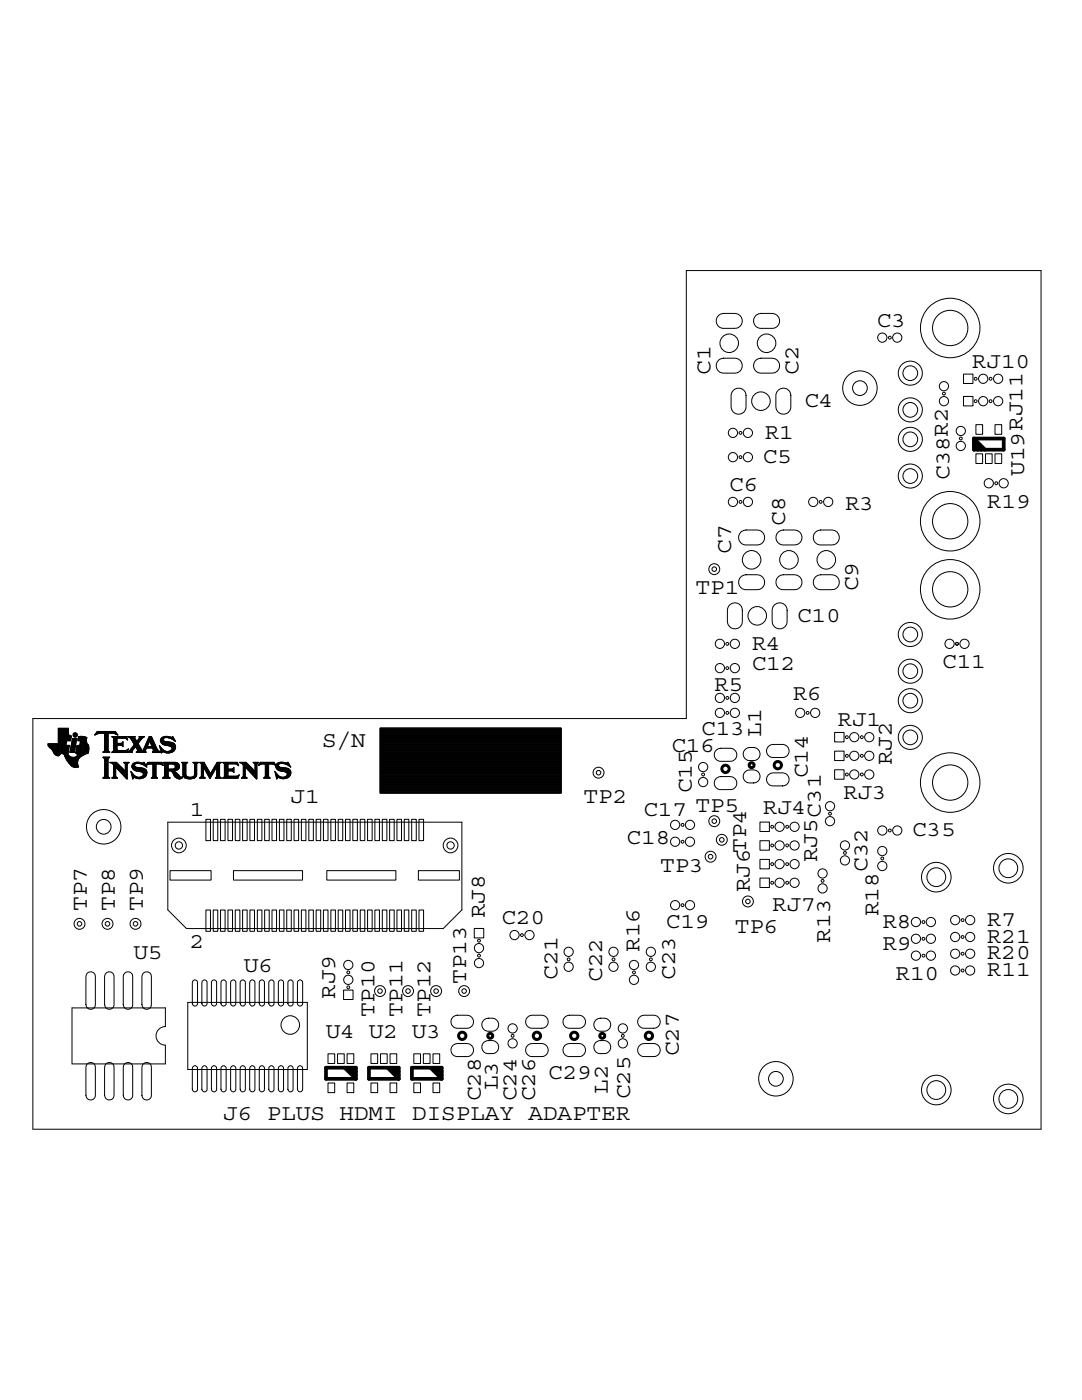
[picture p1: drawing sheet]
<svg xmlns="http://www.w3.org/2000/svg" width="216mm" height="279mm" viewBox="0 0 216 279" stroke-linecap="round" stroke-linejoin="round" font-family="sans-serif">
<defs><g id="words">
<g font-size="4.5">
<text x="175" y="65.2">C3</text>
<text x="141.8" y="74.8" transform="rotate(-90 141.8 74.8)">C1</text>
<text x="159.3" y="74.8" transform="rotate(-90 159.3 74.8)">C2</text>
<text x="194" y="73.4">RJ10</text>
<text x="160.5" y="81.2">C4</text>
<text x="152.6" y="87.5">R1</text>
<text x="152.2" y="92.4">C5</text>
<text x="189.5" y="95.7" transform="rotate(-90 189.5 95.7)">C38R2</text>
<text x="204.4" y="95" transform="rotate(-90 204.4 95)">U19RJ11</text>
<text x="145.5" y="98">C6</text>
<text x="168.6" y="101.7">R3</text>
<text x="196.9" y="101.3">R19</text>
<text x="156.7" y="104.9" transform="rotate(-90 156.7 104.9)">C8</text>
<text x="145.9" y="110.5" transform="rotate(-90 145.9 110.5)">C7</text>
<text x="138.8" y="118.4">TP1</text>
<text x="171.2" y="118" transform="rotate(-90 171.2 118)">C9</text>
<text x="159" y="124">C10</text>
<text x="150" y="129.6">R4</text>
<text x="142.5" y="137.8">R5</text>
<text x="150" y="133.7">C12</text>
<text x="188" y="133.3">C11</text>
<text x="158.2" y="139.7">R6</text>
<text x="64.3" y="149">S/N</text>
<text x="139.9" y="146.8">C13</text>
<text x="151.8" y="147.1" transform="rotate(-90 151.8 147.1)">L1</text>
<text x="167.1" y="144.9">RJ1</text>
<text x="134" y="150.1">C16</text>
<text x="161.2" y="155.3" transform="rotate(-90 161.2 155.3)">C14</text>
<text x="177.9" y="152.7" transform="rotate(-90 177.9 152.7)">RJ2</text>
<text x="58" y="160.2">J1</text>
<text x="116.5" y="160.2">TP2</text>
<text x="138.1" y="158.3" transform="rotate(-90 138.1 158.3)">C15</text>
<text x="168.3" y="159.4">RJ3</text>
<text x="37.8" y="162.8">1</text>
<text x="128.4" y="162.8">C17 TP5</text>
<text x="152.2" y="162.4">RJ4</text>
<text x="182" y="166.9">C35</text>
<text x="125" y="168.4">C18</text>
<text x="131.7" y="173.9">TP3</text>
<text x="163" y="172.1" transform="rotate(-90 163 172.1)">RJ5C31</text>
<text x="173.1" y="173.9" transform="rotate(-90 173.1 173.9)">C32</text>
<text x="149.6" y="178.1" transform="rotate(-90 149.6 178.1)">RJ6TP4</text>
<text x="17.4" y="181.8" transform="rotate(-90 17.4 181.8)">TP7</text>
<text x="22.9" y="181.8" transform="rotate(-90 22.9 181.8)">TP8</text>
<text x="28.5" y="181.8" transform="rotate(-90 28.5 181.8)">TP9</text>
<text x="96.7" y="183.3" transform="rotate(-90 96.7 183.3)">RJ8</text>
<text x="100.1" y="184.4">C20</text>
<text x="132.9" y="185.1">C19</text>
<text x="154.1" y="181.8">RJ7</text>
<text x="175.3" y="182.9" transform="rotate(-90 175.3 182.9)">R18</text>
<text x="176.1" y="185.1">R8</text>
<text x="196.9" y="184.8">R7</text>
<text x="26.7" y="191.5">U5</text>
<text x="37.8" y="189.2">2</text>
<text x="127.6" y="190" transform="rotate(-90 127.6 190)">R16</text>
<text x="146.6" y="186.2">TP6</text>
<text x="165.6" y="188.1" transform="rotate(-90 165.6 188.1)">R13</text>
<text x="176.1" y="189.6">R9</text>
<text x="196.9" y="191.5">R20</text>
<text x="196.9" y="188.1">R21</text>
<text x="48.7" y="194.1">U6</text>
<text x="93" y="196.3" transform="rotate(-90 93 196.3)">TP13</text>
<text x="111.3" y="195.6" transform="rotate(-90 111.3 195.6)">C21</text>
<text x="120.2" y="195.9" transform="rotate(-90 120.2 195.9)">C22</text>
<text x="134.7" y="195.6" transform="rotate(-90 134.7 195.6)">C23</text>
<text x="178.7" y="195.6">R10</text>
<text x="196.9" y="194.8">R11</text>
<text x="66.9" y="199.3" transform="rotate(-90 66.9 199.3)">RJ9</text>
<text x="74.7" y="203" transform="rotate(-90 74.7 203)">TP10</text>
<text x="80.3" y="203" transform="rotate(-90 80.3 203)">TP11</text>
<text x="85.9" y="203" transform="rotate(-90 85.9 203)">TP12</text>
<text x="65" y="207.1">U4 U2 U3</text>
<text x="109.4" y="215.3">C29</text>
<text x="135.5" y="210.8" transform="rotate(-90 135.5 210.8)">C27</text>
<text x="96" y="219.8" transform="rotate(-90 96 219.8)">C28</text>
<text x="99.3" y="217.6" transform="rotate(-90 99.3 217.6)">L3</text>
<text x="103" y="219.8" transform="rotate(-90 103 219.8)">C24</text>
<text x="106.8" y="219.8" transform="rotate(-90 106.8 219.8)">C26</text>
<text x="121.3" y="218.3" transform="rotate(-90 121.3 218.3)">L2</text>
<text x="125.8" y="219.4" transform="rotate(-90 125.8 219.4)">C25</text>
<text x="44.6" y="223.5">J6 PLUS HDMI DISPLAY ADAPTER</text>
</g>
</g></defs>
<g fill="none" stroke="#000" stroke-width=".2">
<path d="M143.2 72.1l.8-.6a4.9 4.9 0 0 1 3.5 .3 1.49 1.49 0 0 1 .5 1.7 1.49 1.49 0 0 1-1.4 1h-2.2a1.49 1.49 0 0 1-1.3-.9 1.49 1.49 0 0 1 .1-1.5zM143.2 63.2l.8-.6a4.9 4.9 0 0 1 3.5 .3 1.49 1.49 0 0 1 .5 1.6 1.49 1.49 0 0 1-1.4 1h-2.2a1.49 1.49 0 0 1-1.3-.8 1.49 1.49 0 0 1 .1-1.5zM146.3 77.9a1.48 1.48 0 0 1 1.6-.3 1.48 1.48 0 0 1 1 1.4v2.2a1.49 1.49 0 0 1-1.5 1.5 1.49 1.49 0 0 1-1.5-1.5v-2.2l.1-.6zM150.7 72.1l.8-.6a4.9 4.9 0 0 1 3.5 .3 1.49 1.49 0 0 1 .5 1.7 1.49 1.49 0 0 1-1.4 1h-2.3a1.49 1.49 0 0 1-1.3-.9 1.49 1.49 0 0 1 .2-1.5zM150.7 63.2l.8-.6a4.9 4.9 0 0 1 3.5 .3 1.49 1.49 0 0 1 .5 1.6 1.49 1.49 0 0 1-1.4 1h-2.3a1.49 1.49 0 0 1-1.3-.8 1.49 1.49 0 0 1 .2-1.5zM155.3 77.9a1.48 1.48 0 0 1 1.6-.3 1.48 1.48 0 0 1 .9 1.4v2.2a1.49 1.49 0 0 1-1.5 1.5 1.49 1.49 0 0 1-1.5-1.5v-2.2l.1-.6zM192.3 74.7h1.8v1.8h-1.8zM192.3 79.1h1.8v1.9h-1.8zM194.7 90.6h1.4v1.9h-1.4zM194.7 84.8h1.4v1.9h-1.4zM196.6 90.6h1.4v1.9h-1.4zM198.5 84.8h1.4v1.9h-1.4z"/>
<path d="M198.5 90.6h1.4v1.9h-1.4zM147.7 106.4l.8-.6a4.9 4.9 0 0 1 3.5 .3 1.49 1.49 0 0 1 .5 1.7 1.49 1.49 0 0 1-1.4 1h-2.2a1.49 1.49 0 0 1-1.4-.9 1.49 1.49 0 0 1 .2-1.5zM147.7 115.3l.8-.5a4.9 4.9 0 0 1 3.5 .2 1.49 1.49 0 0 1 .5 1.7 1.49 1.49 0 0 1-1.4 1h-2.2a1.49 1.49 0 0 1-1.4-.8 1.49 1.49 0 0 1 .2-1.6zM155.1 106.4l.8-.6a4.9 4.9 0 0 1 3.6 .3 1.49 1.49 0 0 1 .4 1.7 1.49 1.49 0 0 1-1.4 1h-2.2a1.49 1.49 0 0 1-1.3-.9 1.49 1.49 0 0 1 .1-1.5zM155.1 115.3l.8-.5a4.9 4.9 0 0 1 3.6 .2 1.49 1.49 0 0 1 .4 1.7 1.49 1.49 0 0 1-1.4 1h-2.2a1.49 1.49 0 0 1-1.3-.8 1.49 1.49 0 0 1 .1-1.6zM162.6 106.4l.8-.6a4.9 4.9 0 0 1 3.5 .3 1.49 1.49 0 0 1 .5 1.7 1.49 1.49 0 0 1-1.4 1h-2.2a1.49 1.49 0 0 1-1.4-.9 1.49 1.49 0 0 1 .2-1.5zM162.6 115.3l.8-.5a4.9 4.9 0 0 1 3.5 .2 1.49 1.49 0 0 1 .5 1.7 1.49 1.49 0 0 1-1.4 1h-2.2a1.49 1.49 0 0 1-1.4-.8 1.49 1.49 0 0 1 .2-1.6zM145.6 120.7a1.48 1.48 0 0 1 1.6-.3 1.48 1.48 0 0 1 .9 1.4v2.2a1.49 1.49 0 0 1-1.5 1.5 1.49 1.49 0 0 1-1.5-1.5v-2.2l.2-.6zM154.5 120.7a1.48 1.48 0 0 1 1.6-.3 1.48 1.48 0 0 1 1 1.4v2.2a1.49 1.49 0 0 1-1.5 1.5 1.49 1.49 0 0 1-1.5-1.5v-2.2l.1-.6zM6.6 143.4h130.3v-89.4h70.8v171.4h-201.1zM75.8 145.3h36.2v13h-36.2zM75.8 158.3h36.2"/>
<path d="M75.8 158.2h36.2M75.8 158.1h36.2M75.8 158h36.2M75.8 157.9h36.2M75.8 157.8h36.2M75.8 157.7h36.2M75.8 157.6h36.2M75.8 157.5h36.2M75.8 157.4h36.2M75.8 157.3h36.2M75.8 157.2h36.2M75.8 157.1h36.2"/>
<path d="M75.8 157h36.2M75.8 156.9h36.2M75.8 156.8h36.2M75.8 156.7h36.2M75.8 156.6h36.2M75.8 156.5h36.2M75.8 156.4h36.2M75.8 156.3h36.2M75.8 156.2h36.2M75.8 156.1h36.2M75.8 156h36.2M75.8 155.9h36.2"/>
<path d="M75.8 155.8h36.2M75.8 155.7h36.2M75.8 155.6h36.2M75.8 155.5h36.2M75.8 155.4h36.2M75.8 155.3h36.2M75.8 155.2h36.2M75.8 155.1h36.2M75.8 155h36.2M75.8 154.9h36.2M75.8 154.8h36.2M75.8 154.7h36.2"/>
<path d="M75.8 154.6h36.2M75.8 154.5h36.2M75.8 154.4h36.2M75.8 154.3h36.2M75.8 154.2h36.2M75.8 154.1h36.2M75.8 154h36.2M75.8 153.9h36.2M75.8 153.8h36.2M75.8 153.7h36.2M75.8 153.6h36.2M75.8 153.5h36.2"/>
<path d="M75.8 153.4h36.2M75.8 153.3h36.2M75.8 153.2h36.2M75.8 153.1h36.2M75.8 153h36.2M75.8 152.9h36.2M75.8 152.8h36.2M75.8 152.7h36.2M75.8 152.6h36.2M75.8 152.5h36.2M75.8 152.4h36.2M75.8 152.3h36.2"/>
<path d="M75.8 152.2h36.2M75.8 152.1h36.2M75.8 152h36.2M75.8 151.9h36.2M75.8 151.8h36.2M75.8 151.7h36.2M75.8 151.6h36.2M75.8 151.5h36.2M75.8 151.4h36.2M75.8 151.3h36.2M75.8 151.2h36.2M75.8 151.1h36.2"/>
<path d="M75.8 151h36.2M75.8 150.9h36.2M75.8 150.8h36.2M75.8 150.7h36.2M75.8 150.6h36.2M75.8 150.5h36.2M75.8 150.4h36.2M75.8 150.3h36.2M75.8 150.2h36.2M75.8 150.1h36.2M75.8 150h36.2M75.8 149.9h36.2"/>
<path d="M75.8 149.8h36.2M75.8 149.7h36.2M75.8 149.6h36.2M75.8 149.5h36.2M75.8 149.4h36.2M75.8 149.3h36.2M75.8 149.2h36.2M75.8 149.1h36.2M75.8 149h36.2M75.8 148.9h36.2M75.8 148.8h36.2M75.8 148.7h36.2"/>
<path d="M75.8 148.6h36.2M75.8 148.5h36.2M75.8 148.4h36.2M75.8 148.3h36.2M75.8 148.2h36.2M75.8 148.1h36.2M75.8 148h36.2M75.8 147.9h36.2M75.8 147.8h36.2M75.8 147.7h36.2M75.8 147.6h36.2M75.8 147.5h36.2"/>
<path d="M75.8 147.4h36.2M75.8 147.3h36.2M75.8 147.2h36.2M75.8 147.1h36.2M75.8 147h36.2M75.8 146.9h36.2M75.8 146.8h36.2M75.8 146.7h36.2M75.8 146.6h36.2M75.8 146.5h36.2M75.8 146.4h36.2M75.8 146.3h36.2"/>
<path d="M75.8 146.2h36.2M75.8 146.1h36.2M75.8 146h36.2M75.8 145.9h36.2M75.8 145.8h36.2M75.8 145.7h36.2M75.8 145.6h36.2M75.8 145.5h36.2M75.8 145.4h36.2M143.1 149.6a4.5 4.5 0 0 1 3-.2 1.3 1.3 0 0 1 .9 1.4 1.3 1.3 0 0 1-1.3 1.1h-1.9a1.29 1.29 0 0 1-1.2-.9 1.29 1.29 0 0 1 .5-1.4zM143.1 155.2a4.5 4.5 0 0 1 3-.2 1.3 1.3 0 0 1 .9 1.5 1.3 1.3 0 0 1-1.3 1.1h-1.9a1.29 1.29 0 0 1-1.2-.9 1.29 1.29 0 0 1 .5-1.5zM148.8 154a2.04 2.04 0 0 1 2.7 .4 1.29 1.29 0 0 1-1.2 1.9 1.57 1.57 0 0 1-2-1.1l.2-.9z"/>
<path d="M148.8 149.5a2.04 2.04 0 0 1 2.7 .4 1.29 1.29 0 0 1-1.2 1.9 1.57 1.57 0 0 1-2-1.1l.2-.8zM153.4 154.6a4.1 4.1 0 0 1 3.2-.3 1.3 1.3 0 0 1 .8 1.5 1.3 1.3 0 0 1-1.3 1h-1.8a1.29 1.29 0 0 1-1.3-.8 1.29 1.29 0 0 1 .4-1.4zM153.4 148.9a4.1 4.1 0 0 1 3.2-.2 1.3 1.3 0 0 1 .8 1.4 1.3 1.3 0 0 1-1.3 1.1h-1.8a1.29 1.29 0 0 1-1.3-.9 1.29 1.29 0 0 1 .4-1.4zM166.5 149.9h1.9v1.9h-1.9zM166.5 153.6h1.9v1.9h-1.9zM166.5 146.2h1.9v1.9h-1.9zM33.5 164.1h58.7v17.5l-3.8 3.7h-51.2l-3.7-3.7zM33.9 173.8h8.2v1.8h-8.2zM41.1 163.5h.9v4.3h-.9zM42.5 163.5h1v4.3h-1zM44 163.5h.9v4.3h-.9zM45.5 163.5h.9v4.3h-.9z"/>
<path d="M46.6 173.8h13.8v1.8h-13.8zM46.9 163.5h1v4.3h-1zM48.4 163.5h.9v4.3h-.9zM49.9 163.5h.9v4.3h-.9zM51.4 163.5h.9v4.3h-.9zM52.8 163.5h.9v4.3h-.9zM54.3 163.5h.9v4.3h-.9zM55.8 163.5h.9v4.3h-.9zM57.2 163.5h.9v4.3h-.9zM58.7 163.5h.9v4.3h-.9zM60.1 163.5h.9v4.3h-.9zM61.6 163.5h.9v4.3h-.9z"/>
<path d="M63.1 163.5h.9v4.3h-.9zM64.5 163.5h.9v4.3h-.9zM65.2 173.8h13.8v1.8h-13.8zM66 163.5h.9v4.3h-.9zM67.5 163.5h.9v4.3h-.9zM68.9 163.5h.9v4.3h-.9zM70.4 163.5h.9v4.3h-.9zM71.9 163.5h.9v4.3h-.9zM73.3 163.5h1v4.3h-1zM74.8 163.5h.9v4.3h-.9zM76.3 163.5h.9v4.3h-.9zM77.7 163.5h1v4.3h-1z"/>
<path d="M79.2 163.5h.9v4.3h-.9zM80.7 163.5h.9v4.3h-.9zM82.1 163.5h1v4.3h-1zM83.5 173.8h8.2v1.8h-8.2zM83.6 163.5h.9v4.3h-.9zM151.6 175.2h1.9v1.9h-1.9zM151.6 171.5h1.9v1.9h-1.9zM151.6 167.8h1.9v1.9h-1.9zM151.6 164.1h1.9v1.8h-1.9zM17.4 194.2a.94 .94 0 0 1 1-.2 .94 .94 0 0 1 .6 .9v5.6a.94 .94 0 0 1-.9 .9 .94 .94 0 0 1-1-.9v-5.6zM21.1 194.2a.94 .94 0 0 1 1.1-.2 .94 .94 0 0 1 .6 .9v5.6a.94 .94 0 0 1-1 .9 .94 .94 0 0 1-.9-.9v-5.6zM24.9 194.2a.94 .94 0 0 1 1-.2 .94 .94 0 0 1 .6 .9v5.6a.94 .94 0 0 1-1 .9 .94 .94 0 0 1-.9-.9v-5.6z"/>
<path d="M28.6 194.2a.94 .94 0 0 1 1-.2 .94 .94 0 0 1 .6 .9v5.6a.94 .94 0 0 1-.9 .9 .94 .94 0 0 1-1-.9v-5.6zM38.6 195.6h.6l.2 .3v4.4a.52 .52 0 0 1-.5 .5 .52 .52 0 0 1-.5-.5v-4.2zM40.5 195.6h.6l.2 .3v4.4a.52 .52 0 0 1-.5 .5 .52 .52 0 0 1-.5-.5v-4.2zM41.1 181.6h.9v4.3h-.9zM42.5 195.6h.5l.2 .3v4.4a.52 .52 0 0 1-.5 .5 .52 .52 0 0 1-.5-.5v-4.2zM42.5 181.6h1v4.3h-1zM44 181.6h.9v4.3h-.9zM44.4 195.6h.5l.2 .3v4.4a.52 .52 0 0 1-.5 .5 .52 .52 0 0 1-.5-.5v-4.2zM45.5 181.6h.9v4.3h-.9zM46.3 195.6h.5l.2 .3 .1 4.4a.52 .52 0 0 1-.6 .5 .52 .52 0 0 1-.5-.5v-4.2zM46.9 181.6h1v4.3h-1zM48.2 195.6h.5l.2 .3 .1 4.4a.52 .52 0 0 1-.6 .5 .52 .52 0 0 1-.5-.5v-4.2z"/>
<path d="M48.4 181.6h.9v4.3h-.9zM49.9 181.6h.9v4.3h-.9zM50.1 195.6h.5l.2 .3 .1 4.4a.52 .52 0 0 1-.6 .5 .52 .52 0 0 1-.5-.5v-4.2zM51.4 181.6h.9v4.3h-.9zM52 195.6h.5l.2 .3 .1 4.4a.52 .52 0 0 1-.6 .5 .52 .52 0 0 1-.5-.5v-4.2zM52.8 181.6h.9v4.3h-.9zM53.9 195.6h.5l.3 .3v4.4a.52 .52 0 0 1-.5 .5 .52 .52 0 0 1-.6-.5v-4.2zM54.3 181.6h.9v4.3h-.9zM55.8 181.6h.9v4.3h-.9zM55.8 195.6h.5l.3 .3v4.4a.52 .52 0 0 1-.5 .5 .52 .52 0 0 1-.6-.5v-4.2zM57.2 181.6h.9v4.3h-.9zM57.7 195.6h.5l.3 .3v4.4a.52 .52 0 0 1-.5 .5 .52 .52 0 0 1-.6-.5v-4.2z"/>
<path d="M58.7 181.6h.9v4.3h-.9zM59.6 195.6h.5l.3 .3v4.4a.52 .52 0 0 1-.5 .5 .52 .52 0 0 1-.5-.5v-4.2zM60.1 181.6h.9v4.3h-.9zM61.6 181.6h.9v4.3h-.9zM63.1 181.6h.9v4.3h-.9zM64.5 181.6h.9v4.3h-.9zM66 181.6h.9v4.3h-.9zM67.5 181.6h.9v4.3h-.9zM68.6 197.6h1.8v1.9h-1.8zM68.9 181.6h.9v4.3h-.9zM70.4 181.6h.9v4.3h-.9zM71.9 181.6h.9v4.3h-.9z"/>
<path d="M73.3 181.6h1v4.3h-1zM74.8 181.6h.9v4.3h-.9zM76.3 181.6h.9v4.3h-.9zM77.7 181.6h1v4.3h-1zM79.2 181.6h.9v4.3h-.9zM80.7 181.6h.9v4.3h-.9zM82.1 181.6h1v4.3h-1zM83.6 181.6h.9v4.3h-.9zM94.6 185.3h1.9v1.9h-1.9zM17.4 212.3a.94 .94 0 0 1 1-.2 .94 .94 0 0 1 .6 .9v5.6a.94 .94 0 0 1-.9 .9 .94 .94 0 0 1-1-.9v-5.6zM21.1 212.3a.94 .94 0 0 1 1.1-.2 .94 .94 0 0 1 .6 .9v5.6a.94 .94 0 0 1-1 .9 .94 .94 0 0 1-.9-.9v-5.6zM24.9 212.3a.94 .94 0 0 1 1-.2 .94 .94 0 0 1 .6 .9v5.6a.94 .94 0 0 1-1 .9 .94 .94 0 0 1-.9-.9v-5.6z"/>
<path d="M28.6 212.3a.94 .94 0 0 1 1-.2 .94 .94 0 0 1 .6 .9v5.6a.94 .94 0 0 1-.9 .9 .94 .94 0 0 1-1-.9v-5.6zM33 204.9a1.85 1.85 0 0 0-1.9 1.8 1.85 1.85 0 0 0 1.9 1.9M33 204.9v-3.8h-18.6v11.2h18.6v-3.7M37.5 200h23.8v13.4h-23.8zM38.6 212.8h.6l.2 .2v4.4a.52 .52 0 0 1-.5 .5 .52 .52 0 0 1-.5-.5v-4.2zM40.5 212.8h.6l.2 .2v4.4a.52 .52 0 0 1-.5 .5 .52 .52 0 0 1-.5-.5v-4.2zM42.5 212.8h.5l.2 .2v4.4a.52 .52 0 0 1-.5 .5 .52 .52 0 0 1-.5-.5v-4.2zM44.4 212.8h.5l.2 .2v4.4a.52 .52 0 0 1-.5 .5 .52 .52 0 0 1-.5-.5v-4.2zM46.3 212.8h.5l.2 .2 .1 4.4a.52 .52 0 0 1-.6 .5 .52 .52 0 0 1-.5-.5v-4.2zM48.2 212.8h.5l.2 .2 .1 4.4a.52 .52 0 0 1-.6 .5 .52 .52 0 0 1-.5-.5v-4.2zM50.1 212.8h.5l.2 .2 .1 4.4a.52 .52 0 0 1-.6 .5 .52 .52 0 0 1-.5-.5v-4.2zM52 212.8h.5l.2 .2 .1 4.4a.52 .52 0 0 1-.6 .5 .52 .52 0 0 1-.5-.5v-4.2z"/>
<path d="M53.9 212.8h.5l.3 .2v4.4a.52 .52 0 0 1-.5 .5 .52 .52 0 0 1-.6-.5v-4.2zM55.8 212.8h.5l.3 .2v4.4a.52 .52 0 0 1-.5 .5 .52 .52 0 0 1-.6-.5v-4.2zM57.7 212.8h.5l.3 .2v4.4a.52 .52 0 0 1-.5 .5 .52 .52 0 0 1-.6-.5v-4.2zM59.6 212.8h.5l.3 .2v4.4a.52 .52 0 0 1-.5 .5 .52 .52 0 0 1-.5-.5v-4.2zM65.4 216.1h1.4v2h-1.4zM65.4 210.3h1.4v1.9h-1.4zM67.4 210.3h1.3v1.9h-1.3zM69.3 210.3h1.3v1.9h-1.3zM69.3 216.1h1.3v2h-1.3zM74 216.1h1.4v2h-1.4zM74 210.3h1.4v1.9h-1.4zM75.9 210.3h1.4v1.9h-1.4z"/>
<path d="M77.8 210.3h1.4v1.9h-1.4zM77.8 216.1h1.4v2h-1.4zM82.6 216.1h1.3v2h-1.3zM82.6 210.3h1.3v1.9h-1.3zM84.5 210.3h1.3v1.9h-1.3zM86.4 216.1h1.3v2h-1.3zM86.4 210.3h1.3v1.9h-1.3zM90.5 202.9a4.5 4.5 0 0 1 3.1-.2 1.3 1.3 0 0 1 .9 1.4 1.3 1.3 0 0 1-1.3 1.1h-1.9a1.29 1.29 0 0 1-1.3-.9 1.29 1.29 0 0 1 .5-1.4zM90.5 208.5a4.5 4.5 0 0 1 3.1-.2 1.3 1.3 0 0 1 .9 1.5 1.3 1.3 0 0 1-1.3 1.1h-1.9a1.29 1.29 0 0 1-1.3-.9 1.29 1.29 0 0 1 .5-1.5zM96.7 203.5a2.07 2.07 0 0 1 2.6 .4 1.29 1.29 0 0 1-1.1 1.9 1.55 1.55 0 0 1-2-1.1l.1-.9zM96.7 207.9a2.07 2.07 0 0 1 2.6 .4 1.29 1.29 0 0 1-1.1 2 1.55 1.55 0 0 1-2-1.1l.1-.9zM105.3 208.6a4.1 4.1 0 0 1 3.3-.2 1.3 1.3 0 0 1 .8 1.4 1.3 1.3 0 0 1-1.3 1.1h-1.9a1.29 1.29 0 0 1-1.2-.9 1.29 1.29 0 0 1 .3-1.4z"/>
<path d="M105.3 202.9a4.1 4.1 0 0 1 3.3-.2 1.3 1.3 0 0 1 .8 1.5 1.3 1.3 0 0 1-1.3 1h-1.9a1.29 1.29 0 0 1-1.2-.8 1.29 1.29 0 0 1 .3-1.5zM112.9 202.9a4.5 4.5 0 0 1 3-.2 1.3 1.3 0 0 1 .9 1.4 1.3 1.3 0 0 1-1.3 1.1h-1.9a1.29 1.29 0 0 1-1.2-.9 1.29 1.29 0 0 1 .5-1.4zM112.9 208.5a4.5 4.5 0 0 1 3-.2 1.3 1.3 0 0 1 .9 1.5 1.3 1.3 0 0 1-1.3 1.1h-1.9a1.29 1.29 0 0 1-1.2-.9 1.29 1.29 0 0 1 .5-1.5zM119 203.5a2.07 2.07 0 0 1 2.7 .4 1.29 1.29 0 0 1-1.2 1.9 1.55 1.55 0 0 1-2-1.1l.2-.9zM119 207.9a2.07 2.07 0 0 1 2.7 .4 1.29 1.29 0 0 1-1.2 2 1.55 1.55 0 0 1-2-1.1l.2-.9zM127.7 208.6a4.1 4.1 0 0 1 3.2-.2 1.3 1.3 0 0 1 .8 1.4 1.3 1.3 0 0 1-1.3 1.1h-1.9a1.29 1.29 0 0 1-1.2-.9 1.29 1.29 0 0 1 .4-1.4zM127.7 202.9a4.1 4.1 0 0 1 3.2-.2 1.3 1.3 0 0 1 .8 1.5 1.3 1.3 0 0 1-1.3 1h-1.9a1.29 1.29 0 0 1-1.2-.8 1.29 1.29 0 0 1 .4-1.5z"/>
<circle cx="145.5" cy="68.5" r="1.85"/>
<circle cx="153" cy="68.5" r="1.85"/>
<circle cx="171.6" cy="77.5" r="3.4"/>
<circle cx="171.6" cy="77.5" r="1.47"/>
<circle cx="176.1" cy="67.4" r=".92"/>
<circle cx="177.6" cy="67.4" r=".29"/>
<circle cx="179" cy="67.4" r=".92"/>
<circle cx="181.6" cy="74.5" r="2.41"/>
<circle cx="181.6" cy="74.5" r="1.47"/>
<circle cx="188.4" cy="77.1" r=".92"/>
<circle cx="188.4" cy="78.6" r=".29"/>
<circle cx="189.6" cy="65.5" r="5.9"/>
<circle cx="189.6" cy="65.5" r="3.5"/>
<circle cx="194.7" cy="75.6" r=".29"/>
<circle cx="196.2" cy="75.6" r=".92"/>
<circle cx="197.7" cy="75.6" r=".29"/>
<circle cx="199.2" cy="75.6" r=".92"/>
<circle cx="146.2" cy="91.2" r=".92"/>
<circle cx="146.2" cy="86.4" r=".92"/>
<circle cx="147.8" cy="86.4" r=".29"/>
<circle cx="147.8" cy="91.2" r=".29"/>
<circle cx="149.2" cy="86.4" r=".92"/>
<circle cx="149.2" cy="91.2" r=".92"/>
<circle cx="151.8" cy="80.1" r="1.85"/>
<circle cx="181.6" cy="87.7" r="2.41"/>
<circle cx="181.6" cy="81.8" r="2.41"/>
<circle cx="181.6" cy="95" r="2.41"/>
<circle cx="181.6" cy="87.7" r="1.47"/>
<circle cx="181.6" cy="95" r="1.47"/>
<circle cx="181.6" cy="81.8" r="1.47"/>
<circle cx="188.4" cy="80.1" r=".92"/>
<circle cx="191.7" cy="89" r=".92"/>
<circle cx="191.7" cy="86" r=".92"/>
<circle cx="191.7" cy="87.5" r=".29"/>
<circle cx="194.7" cy="80.1" r=".29"/>
<circle cx="196.2" cy="80.1" r=".92"/>
<circle cx="197.3" cy="96.4" r=".92"/>
<circle cx="197.7" cy="80.1" r=".29"/>
<circle cx="198.8" cy="96.4" r=".29"/>
<circle cx="199.2" cy="80.1" r=".92"/>
<circle cx="200.3" cy="96.4" r=".92"/>
<circle cx="142.5" cy="113.6" r=".46"/>
<circle cx="142.5" cy="113.6" r="1.09"/>
<circle cx="146.2" cy="100.2" r=".92"/>
<circle cx="147.8" cy="100.2" r=".29"/>
<circle cx="149.2" cy="100.2" r=".92"/>
<circle cx="150" cy="111.7" r="1.85"/>
<circle cx="157.4" cy="111.7" r="1.85"/>
<circle cx="162.3" cy="100.2" r=".92"/>
<circle cx="163.8" cy="100.2" r=".29"/>
<circle cx="164.9" cy="111.7" r="1.85"/>
<circle cx="165.3" cy="100.2" r=".92"/>
<circle cx="189.6" cy="104" r="5.9"/>
<circle cx="189.6" cy="117.6" r="5.9"/>
<circle cx="189.6" cy="104" r="3.5"/>
<circle cx="189.6" cy="117.6" r="3.5"/>
<circle cx="143.6" cy="128.5" r=".92"/>
<circle cx="143.6" cy="139.3" r=".92"/>
<circle cx="143.6" cy="133.3" r=".92"/>
<circle cx="145.1" cy="133.3" r=".29"/>
<circle cx="145.1" cy="128.5" r=".29"/>
<circle cx="145.1" cy="139.3" r=".29"/>
<circle cx="146.6" cy="128.5" r=".92"/>
<circle cx="146.6" cy="139.3" r=".92"/>
<circle cx="146.6" cy="133.3" r=".92"/>
<circle cx="151.1" cy="122.9" r="1.85"/>
<circle cx="181.6" cy="134" r="2.41"/>
<circle cx="181.6" cy="126.6" r="2.41"/>
<circle cx="181.6" cy="139.8" r="2.41"/>
<circle cx="181.6" cy="126.6" r="1.47"/>
<circle cx="181.6" cy="139.8" r="1.47"/>
<circle cx="181.6" cy="134" r="1.47"/>
<circle cx="189.5" cy="128.5" r=".92"/>
<circle cx="191" cy="128.5" r=".29"/>
<circle cx="192.5" cy="128.5" r=".92"/>
<circle cx="119.4" cy="154.2" r=".46"/>
<circle cx="119.4" cy="154.2" r="1.09"/>
<circle cx="140.3" cy="156.1" r=".92"/>
<circle cx="140.3" cy="153.1" r=".92"/>
<circle cx="140.3" cy="154.6" r=".29"/>
<circle cx="143.6" cy="142.3" r=".92"/>
<circle cx="145.1" cy="142.3" r=".29"/>
<circle cx="146.6" cy="142.3" r=".92"/>
<circle cx="159.7" cy="142.3" r=".92"/>
<circle cx="161.2" cy="142.3" r=".29"/>
<circle cx="162.7" cy="142.3" r=".92"/>
<circle cx="169" cy="154.6" r=".29"/>
<circle cx="169" cy="147.1" r=".29"/>
<circle cx="169" cy="150.8" r=".29"/>
<circle cx="170.5" cy="147.1" r=".92"/>
<circle cx="170.5" cy="150.8" r=".92"/>
<circle cx="170.5" cy="154.6" r=".92"/>
<circle cx="172" cy="147.1" r=".29"/>
<circle cx="172" cy="150.8" r=".29"/>
<circle cx="172" cy="154.6" r=".29"/>
<circle cx="173.4" cy="150.8" r=".92"/>
<circle cx="173.4" cy="154.6" r=".92"/>
<circle cx="173.4" cy="147.1" r=".92"/>
<circle cx="181.6" cy="147.2" r="2.41"/>
<circle cx="181.6" cy="147.2" r="1.47"/>
<circle cx="189.6" cy="156.2" r="5.9"/>
<circle cx="189.6" cy="156.2" r="3.5"/>
<circle cx="20.7" cy="165" r="3.4"/>
<circle cx="20.7" cy="165" r="1.47"/>
<circle cx="35.7" cy="168.7" r=".73"/>
<circle cx="35.7" cy="168.7" r="1.47"/>
<circle cx="89.9" cy="168.7" r=".73"/>
<circle cx="89.9" cy="168.7" r="1.47"/>
<circle cx="134.7" cy="168" r=".92"/>
<circle cx="134.7" cy="164.6" r=".92"/>
<circle cx="136.2" cy="168" r=".29"/>
<circle cx="136.2" cy="164.6" r=".29"/>
<circle cx="137.7" cy="164.6" r=".92"/>
<circle cx="137.7" cy="168" r=".92"/>
<circle cx="141.8" cy="171" r=".46"/>
<circle cx="141.8" cy="171" r="1.09"/>
<circle cx="142.5" cy="163.9" r=".46"/>
<circle cx="142.5" cy="163.9" r="1.09"/>
<circle cx="144" cy="167.6" r=".46"/>
<circle cx="144" cy="167.6" r="1.09"/>
<circle cx="149.2" cy="179.9" r=".46"/>
<circle cx="149.2" cy="179.9" r="1.09"/>
<circle cx="154.1" cy="168.7" r=".29"/>
<circle cx="154.1" cy="176.2" r=".29"/>
<circle cx="154.1" cy="172.5" r=".29"/>
<circle cx="154.1" cy="165" r=".29"/>
<circle cx="155.6" cy="176.2" r=".92"/>
<circle cx="155.6" cy="172.5" r=".92"/>
<circle cx="155.6" cy="168.7" r=".92"/>
<circle cx="155.6" cy="165" r=".92"/>
<circle cx="157.1" cy="172.5" r=".29"/>
<circle cx="157.1" cy="168.7" r=".29"/>
<circle cx="157.1" cy="176.2" r=".29"/>
<circle cx="157.1" cy="165" r=".29"/>
<circle cx="158.5" cy="176.2" r=".92"/>
<circle cx="158.5" cy="172.5" r=".92"/>
<circle cx="158.5" cy="168.7" r=".92"/>
<circle cx="158.5" cy="165" r=".92"/>
<circle cx="164.1" cy="174.3" r=".92"/>
<circle cx="164.1" cy="177.3" r=".92"/>
<circle cx="164.1" cy="175.8" r=".29"/>
<circle cx="165.6" cy="160.9" r=".92"/>
<circle cx="165.6" cy="163.9" r=".92"/>
<circle cx="165.6" cy="162.4" r=".29"/>
<circle cx="168.6" cy="171.7" r=".92"/>
<circle cx="168.6" cy="168.7" r=".92"/>
<circle cx="168.6" cy="170.2" r=".29"/>
<circle cx="176.1" cy="172.8" r=".92"/>
<circle cx="176.1" cy="165.7" r=".92"/>
<circle cx="176.1" cy="169.8" r=".92"/>
<circle cx="176.1" cy="171.3" r=".29"/>
<circle cx="177.6" cy="165.7" r=".29"/>
<circle cx="179" cy="165.7" r=".92"/>
<circle cx="186.8" cy="175.1" r="1.88"/>
<circle cx="186.8" cy="175.1" r="2.95"/>
<circle cx="201.2" cy="173.3" r="1.88"/>
<circle cx="201.2" cy="173.3" r="2.95"/>
<circle cx="15.9" cy="184.4" r=".46"/>
<circle cx="15.9" cy="184.4" r="1.09"/>
<circle cx="21.4" cy="184.4" r=".46"/>
<circle cx="21.5" cy="184.4" r="1.09"/>
<circle cx="27" cy="184.4" r=".46"/>
<circle cx="27" cy="184.4" r="1.09"/>
<circle cx="69.5" cy="192.6" r=".92"/>
<circle cx="69.5" cy="195.5" r=".92"/>
<circle cx="69.5" cy="197" r=".29"/>
<circle cx="69.5" cy="194.1" r=".29"/>
<circle cx="75.8" cy="197.8" r=".46"/>
<circle cx="75.8" cy="197.8" r="1.09"/>
<circle cx="81.4" cy="197.8" r=".46"/>
<circle cx="81.4" cy="197.8" r="1.09"/>
<circle cx="87" cy="197.8" r=".46"/>
<circle cx="87" cy="197.8" r="1.09"/>
<circle cx="92.6" cy="197.8" r=".46"/>
<circle cx="92.6" cy="197.8" r="1.09"/>
<circle cx="95.6" cy="192.2" r=".92"/>
<circle cx="95.6" cy="189.2" r=".92"/>
<circle cx="95.6" cy="190.7" r=".29"/>
<circle cx="95.6" cy="187.7" r=".29"/>
<circle cx="102.7" cy="186.6" r=".92"/>
<circle cx="104.2" cy="186.6" r=".29"/>
<circle cx="105.7" cy="186.6" r=".92"/>
<circle cx="113.5" cy="192.9" r=".92"/>
<circle cx="113.5" cy="190" r=".92"/>
<circle cx="113.5" cy="191.5" r=".29"/>
<circle cx="122.4" cy="192.9" r=".92"/>
<circle cx="122.4" cy="190" r=".92"/>
<circle cx="122.4" cy="191.5" r=".29"/>
<circle cx="126.5" cy="195.5" r=".92"/>
<circle cx="126.5" cy="192.6" r=".92"/>
<circle cx="126.5" cy="194.1" r=".29"/>
<circle cx="129.9" cy="192.9" r=".92"/>
<circle cx="129.9" cy="190" r=".92"/>
<circle cx="129.9" cy="191.5" r=".29"/>
<circle cx="134.7" cy="180.6" r=".92"/>
<circle cx="136.2" cy="180.6" r=".29"/>
<circle cx="137.7" cy="180.6" r=".92"/>
<circle cx="182.8" cy="184" r=".92"/>
<circle cx="182.8" cy="190.7" r=".92"/>
<circle cx="182.8" cy="187.4" r=".92"/>
<circle cx="184.3" cy="190.7" r=".29"/>
<circle cx="184.3" cy="184" r=".29"/>
<circle cx="184.3" cy="187.4" r=".29"/>
<circle cx="185.7" cy="190.7" r=".92"/>
<circle cx="185.7" cy="184" r=".92"/>
<circle cx="185.7" cy="187.4" r=".92"/>
<circle cx="190.6" cy="193.7" r=".92"/>
<circle cx="190.6" cy="190.3" r=".92"/>
<circle cx="190.6" cy="183.6" r=".92"/>
<circle cx="190.6" cy="187" r=".92"/>
<circle cx="192.1" cy="187" r=".29"/>
<circle cx="192.1" cy="183.6" r=".29"/>
<circle cx="192.1" cy="193.7" r=".29"/>
<circle cx="192.1" cy="190.3" r=".29"/>
<circle cx="193.6" cy="190.3" r=".92"/>
<circle cx="193.6" cy="193.7" r=".92"/>
<circle cx="193.6" cy="187" r=".92"/>
<circle cx="193.6" cy="183.6" r=".92"/>
<circle cx="57.9" cy="204.6" r="1.85"/>
<circle cx="102.3" cy="205.2" r=".92"/>
<circle cx="102.3" cy="208.2" r=".92"/>
<circle cx="102.3" cy="206.7" r=".29"/>
<circle cx="124.3" cy="205.2" r=".92"/>
<circle cx="124.3" cy="208.2" r=".92"/>
<circle cx="124.3" cy="206.7" r=".29"/>
<circle cx="154.8" cy="215.3" r="3.4"/>
<circle cx="154.8" cy="215.3" r="1.47"/>
<circle cx="186.8" cy="217.5" r="1.88"/>
<circle cx="186.8" cy="217.5" r="2.95"/>
<circle cx="201.2" cy="219.3" r="1.88"/>
<circle cx="201.2" cy="219.3" r="2.95"/>
</g>
<g fill="none" stroke="#000" stroke-width=".74">
<path d="M194.3 87.5l2.3 2.2M194.3 88.3l1.5 1.4M194.3 89l.8 .7M194.3 87.5h6v2.2h-6zM65 213.1h6v2.2h-6zM68.8 213.1l2.2 2.2M69.5 213.1l1.5 1.5M70.3 213.1l.7 .7M73.6 213.1h6v2.2h-6zM77.3 213.1l2.3 2.2M78.1 213.1l1.5 1.5M78.8 213.1l.8 .7"/>
<path d="M82.2 213.1h5.9v2.2h-5.9zM85.9 213.1l2.2 2.2M86.7 213.1l1.4 1.5M87.4 213.1l.7 .7"/>
</g>
<g fill="none" stroke="#000" stroke-width=".59">
<circle cx="144.8" cy="153.4" r=".73"/>
<circle cx="150" cy="152.7" r=".5"/>
<circle cx="155.2" cy="152.7" r=".73"/>
<circle cx="92.2" cy="206.7" r=".73"/>
<circle cx="97.8" cy="206.7" r=".5"/>
<circle cx="107.1" cy="206.7" r=".73"/>
<circle cx="114.6" cy="206.7" r=".73"/>
<circle cx="120.2" cy="206.7" r=".5"/>
<circle cx="129.5" cy="206.7" r=".73"/>
</g>
<g fill="none" stroke="#000" stroke-width=".21">
<path d="M9.6 148.8l-.1-.4h2.1v-3h2.1v1.2l.6 .3-.2 .9h-.8l-.2 1h.8l-.3 1.5M9.6 148.8l.4 .5M9.6 148.4v.4M9.7 148.4v.6M9.8 148.4v.7M9.9 148.4v.8M10 149.3l.5 .4M10 148.4v.9M10.1 148.4v.9M10.2 148.4v1M10.3 148.4v1.1M10.4 148.4v1.2"/>
<path d="M10.5 148.4v1.3M10.5 149.7l.5 .9M10.6 148.4v1.5M10.6 148.4v1.7M10.7 148.4v1.9M10.8 148.4v2M10.9 148.4v2.1M11 148.4v2.2M11.1 148.4v2.3M11.2 148.4v2.3M11.3 148.4v2.4M11.4 148.4v2.4"/>
<path d="M11.5 148.4v2.4M11.6 148.4v2.4M11.7 145.4v5.4M11.8 145.4v5.4M11.9 145.4v5.3M12 145.4v5.2M12 145.4v5.1M12.1 145.4v5M12.2 145.4v4.9M12.2 150.3a1.14 1.14 0 0 1 .9 1l1.1 1.5M12.2 150.3l-.5 .5-.7-.2M12.3 145.4v5"/>
<path d="M12.4 145.4v5M12.5 145.4v5M12.6 145.4v5.1M12.7 145.4v5.1M12.8 145.4v5.1M12.9 145.4v5.4M13 145.4v5.6M13.1 145.4v5.8M13.2 145.4v3.2M13.2 148.8v2.6M13.3 145.4v2.8M13.3 148.8v2.8"/>
<path d="M13.4 145.4v2.4M13.4 148.8v2.9M13.4 148.8v3.1M13.5 145.4v2.4M13.5 148.8v3.2M13.6 150.5l.5 .6 .6 .1M13.6 145.4v2.4M13.6 148.8v1.2M13.6 150.7v1.4M13.7 146.7v1.1M13.7 148.8v.7M13.7 150.8v1.5"/>
<path d="M13.8 146.7v1.1M13.8 148.8v.2M13.8 150.9v1.5M13.9 146.8v1M13.9 150.9v1.6M14 146.8v1M14 149.8v.4M14 151v1.6M14.1 146.9v.8M14.1 149.3v.9M14.1 151.1v1.6M14.2 146.9v.4"/>
<path d="M14.2 152.8l.2 .1M14.2 148.8v1.4M14.2 151.1v1.7M14.3 151.1v1.7M14.3 148.4v1.8M14.4 152.9l.2 .1M14.4 151.1v1.8M14.4 147.9v2.3M14.5 151.2v1.8M14.5 147.4v2.8M14.5 147.4h.8M14.5 147.4l-.6 2.8h.9l.5-2.8"/>
<path d="M14.6 147.4v2.8M14.6 151.2v1.8M14.6 153l.4 .2M14.7 147.4v2.8M14.7 146.5v.4M14.7 151.2v1.9M14.8 147.4v2.8M14.8 151.2v1.9M14.8 146.3v.7M14.8 147.4v2.7M14.8 146.3v.8M14.9 151.1v2"/>
<path d="M14.9 146.3v.8M14.9 147.4v2.1M15 147.4v1.6M15 151.1v2.1M15 146.3v.8M15.1 150.1v.2M15.1 151.1v2.1M15.1 146.3v.8M15.1 147.4v1.1M15.2 149.5v.9M15.2 151v2.2M15.2 146.3v.7"/>
<path d="M15.2 147.4v.6M15.3 149v1.5M15.3 151v2.2M15.3 146.4v.5M15.3 147.4h.1M15.4 148.8v1.6M15.4 150.9v2.2M15.4 146.6v.1M15.5 148.8v1.6M15.5 150.4v1.6M15.5 152.5v.6M15.5 153.1l-.5 .1"/>
<path d="M15.5 150.3l-.1 .6-.7 .3M15.6 148.8v2.8M15.6 152.8v.3M15.6 147.4v.4M15.7 147l-.2 .8h.6l-.2 1h-.6l-.2 1.6 .2 .1 .2-.2M15.7 148.8v2.7M15.7 153.1h-.2M15.7 147v.8M15.8 148.8v2.5M15.8 147v.8M15.9 148.8v2.4M15.9 147v.8"/>
<path d="M16 148.5v2.7M16 147v.8M16 148v3M16.2 147v4M16.2 147v3.9M16.3 147v3.9M16.3 150.9a1.51 1.51 0 0 0-.6 2.2v-.1M16.3 147l1 .2a1.29 1.29 0 0 0 .4 1.5l-.1 1.6-1.3 .6M16.3 147h-.6M16.4 147v3.8M16.5 147v3.7M16.6 147v3.7"/>
<path d="M16.7 147v3.7M16.8 147v3.6M16.9 147v3.6M17 147.1v3.4M17.1 147.1v3.4M17.2 147.1v3.3M17.3 148v2.4M17.3 147.2v.3M17.4 148.4v2M17.4 148.5v1.8M17.5 148.6v1.7M17.6 148.7v1.6"/>
<path d="M17.7 149.2v.4M18.9 146.6v.1M19 146.5v.1M19.1 146.4v.2M19.2 146.2v.4M19.3 146.1v.4M19.4 146h3.6l.5 .7-.9-.4M19.4 146v.5M19.4 146l-.5 .7 1-.4M19.5 146v.5M19.6 146v.4M19.7 146v.4"/>
<path d="M19.8 146v.3M19.9 146v.3M19.9 146.3h.7l.3 .3v3.2l-.4 .3h1.4l-.3-.3M20 146v.3M20.2 146v.3M20.3 146v.3M20.4 146v.3M20.5 146v.3M20.6 150.1h.1M20.6 146v.3M20.7 151.1v.1M20.7 155.2v.1"/>
<path d="M20.7 150v.1M20.7 146v.4M20.8 151.3l.1 .2-.1 3.6M20.8 151.3l-.2-.2h1.3l-.3 .3M20.8 151.1v.2M20.8 155.1v.2M20.8 155.1l-.2 .2h1.3M20.8 149.9v.2M20.8 146v.4M20.8 151.1v.3M20.8 155v.3M20.9 146v4.1"/>
<path d="M21 151.1v4.2M21 146v4.1M21.1 146v4.1M21.1 151.1v4.2M21.2 146v4.1M21.2 151.1v4.2M21.3 146v4.1M21.3 151.1v4.2M21.4 146v4.1M21.4 151.1v4.2M21.5 146v4.1M21.5 151.1v4.2"/>
<path d="M21.6 151.4v3.5l.3 .4M21.6 151.1v.3M21.6 155v.3M21.6 146v.4M21.6 149.9v.2M21.7 151.1v.2M21.7 155.1v.2M21.7 146v.3M21.7 150v.1M21.8 151.1v.1M21.8 155.2v.1M21.8 146.3h.8"/>
<path d="M21.8 146.3l-.2 .3M21.8 146v.3M21.8 150.1h.1M21.9 151.1v.1M21.9 155.2v.1M21.9 146v.3M22 146v.3M22.1 152.1v.1M22.1 146v.3M22.2 152.1v.2M22.2 146v.3M22.2 152.3l.3 .1"/>
<path d="M22.3 152.1v.2M22.3 146v.3M22.4 152.1v.2M22.4 150.1v.1M22.4 146v.3M22.4 147v.1M22.4 152.1v.3M22.4 155.2v.1M22.5 152.4l.2 .2M22.5 150v.2M22.5 146v.3M22.5 147v.2"/>
<path d="M22.5 147.2l.1 .1v2.5l-.1 .2M22.5 147.2l-.2-.2h3l.2 .7-.2-.2M22.5 152.1v.4M22.5 155.1v.2M22.6 147v.2M22.6 150v.2M22.6 146v.3M22.6 152.1l.1 2.9-.4 .3h1.1l-.3-.3M22.6 155v.3M22.7 147v3.2M22.7 146v.3M22.7 152.1v3.2"/>
<path d="M22.8 147v3.2M22.8 146v.4M22.8 152.1v3.2M22.9 147v3.2M22.9 146v.4M22.9 152.1v3.2M22.9 146v.5M23 152.1v3.2M23 147v3.2M23 146v.5M23.1 152.1v3.2M23.1 147v3.2"/>
<path d="M23.1 146.1v.4M23.2 155.1v.2M23.2 152.1v1.1M23.2 147v3.2M23.2 152.1l1.7 1.7 .1-1.3-.3-.3 1-.1-.1 .2M23.2 146.3v.3M23.2 152.1h-1.3l.3 .2M23.3 155.2v.1M23.3 152.2v1.1M23.3 147v3.2M23.3 146.4v.2M23.3 149.6l.2 .2h1.6"/>
<path d="M23.3 147.4l.2-.1h1.3l.5 .2M23.3 148.2l.2 .2h.7M23.4 155.2v.1M23.4 152.3v1.1M23.4 149.7v.5M23.4 146.5v.2M23.4 147v.4M23.4 148.3v.5M23.5 152.4v1.1M23.5 149.8v.4M23.5 146.7h.1M23.5 147v.3"/>
<path d="M23.5 148.4v.3M23.6 152.5v1.1M23.6 149.8v.4M23.6 147v.3M23.6 148.4v.3M23.6 152.6v1.1M23.7 149.8v.4M23.7 147v.3M23.7 148.4v.3M23.7 152.7v1.1M23.8 149.8v.4M23.8 147v.3"/>
<path d="M23.8 148.4v.3M23.8 152.8v1.1M23.9 149.8v.4M23.9 147v.3M23.9 148.4v.3M23.9 152.8v1.2M24 149.8v.4M24 147v.3M24 148.4v.3M24 152.9v1.2M24.1 149.8v.4M24.1 147v.3"/>
<path d="M24.1 148.4v.3M24.1 153v1.2M24.2 149.8v.4M24.2 147v.3M24.2 148.4v.3M24.2 148.4l.3-.4v1l-.3-.3M24.2 148.7l-.9 .1M24.2 153.1v1.2M24.3 149.8v.4M24.3 147v.3M24.3 148.3v.4M24.3 153.2v1.2"/>
<path d="M24.3 148.3v.5M24.4 153.3v1.2M24.4 149.8v.4M24.4 147v.3M24.4 148.2v.7M24.5 153.4v1.2M24.5 149.8v.4M24.5 147v.3M24.6 153.5v1.2M24.6 149.8v.4M24.6 147v.3M24.7 153.6v1.2"/>
<path d="M24.7 149.8v.4M24.7 147v.3M24.8 152.1v.2M24.8 153.6v1.3M24.8 149.8v.4M24.8 147v.3M24.9 152.1v.2M24.9 153.8v1.2M24.9 149.8v.4M24.9 147v.3M25 152.1v.3M25 153.8v1.3"/>
<path d="M25 149.8v.4M25 147v.3M25 152.1v3.1M25.1 149.8v.4M25.1 147v.4M25.1 149.8l.5-.3-.3 .7h-3l.2-.2M25.1 152.1v3.2M25.2 149.8v.4M25.2 147v.4M25.2 152.1v3.3M25.3 149.7v.5M25.3 147.1v.4"/>
<path d="M25.3 152.1v3.3M25.4 149.7v.4M25.4 147.3v.3M25.4 152.1v.3M25.5 147.6v.1M25.5 149.6v.3M25.5 152.1v.2M25.5 150.1h.1M25.5 147v.1M25.5 149.5v.1M25.6 152.3l-.2 .2v2.9l-2.3-2.2M25.6 152.1v.2"/>
<path d="M25.6 150v.1M25.6 147v.1M25.7 152.1v.1M25.7 149.9v.2M25.7 147v.1M25.8 149.8v.3M25.8 147v.2M25.9 149.8v.3M25.9 147v.2M26 149.6v.5M26 147v.3M26.1 149.5v.6"/>
<path d="M26.1 147v.4M26.2 154v.2M26.2 147.6l.6 1-1.1 1.4M26.2 149.4v.7M26.2 147v.6M26.3 154.2v.3M26.3 149.3v.8M26.3 147v.7M26.4 152.7v.5M26.4 154.3v.6M26.4 149.9l.7-.8 .4 .7-.3 .3h2l-.2-.3 .2-.5h1.2l.2 .4-.2 .5h1.7l-.1-.2M26.4 149.9v.2h-.9l.2-.1"/>
<path d="M26.4 150v.1M26.4 147v.9M26.4 149.1v.8M26.4 152.5v.9M26.4 154.4v.8M26.5 147v1.1M26.5 149v.7M26.5 152.4v1.1M26.5 154.5v.9M26.6 148.9v.7M26.6 147v1.2M26.6 152.4v1.2"/>
<path d="M26.6 154.6v.7M26.7 148.8v.7M26.7 147v1.4M26.7 152.3v1.3M26.7 154.7v.5M26.8 148.7v.7M26.8 147v1.5M26.8 152.3v1.4M26.8 154.8v.3M26.9 147v2.3M26.9 152.2v.3M26.9 152.9v.9"/>
<path d="M26.9 154.8v.4M26.9 147.4v1.7M26.9 147v.1M27 153.8l.2 .1M27 152.2v.3M27 153v.8M27 154.9v.3M27.1 147.6v1.5M27.1 152.1v.3M27.1 153.1v.7M27.1 155v.3M27.1 147.7v1.5"/>
<path d="M27.2 152.1a.83 .83 0 0 0-.9 .8 .83 .83 0 0 0 .7 .9M27.2 153.9l1.1 .2M27.2 152.1v.3M27.2 153.1v.8M27.2 155v.3M27.2 150.1h.1M27.2 147.9v1.4M27.3 152.4h.8M27.3 152.1v.3M27.3 153.2v.7M27.3 155v.3M27.3 152.4a.43 .43 0 0 0-.5 .5 .43 .43 0 0 0 .7 .3 2.18 2.18 0 0 1 1.8 .7l-.1 .7"/>
<path d="M27.3 150v.1M27.3 147.9v1.6M27.4 152.1v.2M27.4 153.2v.7M27.4 155.1v.3M27.4 152.1h-.2M27.4 152.1h.4M27.4 149.9v.2M27.4 147.8v1.8M27.5 152.1v.2M27.5 153.2v.7M27.5 155.1v.3"/>
<path d="M27.5 147.7v2.4M27.6 152.1v.2M27.6 153.2v.7M27.6 155.1v.3M27.6 148.5v1.6M27.6 147.6v.7M27.6 152.1v.3M27.7 148.7v1.4M27.7 147.5v.7M27.7 152.1v.3M27.7 153.2v.7M27.7 155.1v.3"/>
<path d="M27.8 148.8v1.3M27.8 147.1l-.1-.1h1.2l-.7 .5M27.8 147.1v.3l-.6 .5-.3-.5 .1-.4h-1.5l.7 .6M27.8 147v.1M27.8 147.3v.8M27.9 152.1v.3M27.9 153.2v.8M27.9 155.1v.3M27.9 149v1.1M27.9 147v.9M27.9 152.2v.2M28 149.1v1"/>
<path d="M28 147v.8M28 152.2v.2M28 153.2v.8M28 155.1v.3M28.1 149.3v.8M28.1 147v.7M28.1 152.4l.8 .4M28.1 152.2v.2M28.1 153.2v.8M28.1 155v.4M28.2 149.4v.7M28.2 155a1.71 1.71 0 0 1-2.1-1.1l.4 1.6 .3-.4 .5 .3h.7"/>
<path d="M28.2 147v.6M28.2 152.2v.3M28.2 153.2v.9M28.2 155v.4M28.2 147.5l-.6 .9 .8 1.5 1.4-2.9h.4l1.2 2.6M28.3 149.6v.5M28.3 147v.4M28.3 154.1a.5 .5 0 0 1 .3 .5 .5 .5 0 0 1-.4 .4M28.3 152.3v.2M28.3 153.3v.8M28.3 155v.3M28.3 149.8v.3"/>
<path d="M28.4 152.3v.2M28.4 153.3v.8M28.4 154.9v.4M28.4 149.9v.2M28.4 147v.3M28.5 152.3v.3M28.5 153.3v.9M28.5 154.8v.5M28.5 149.8v.3M28.5 147v.2M28.6 152.3v.3M28.6 153.3v1.1"/>
<path d="M28.6 154.6v.7M28.6 149.6v.5M28.6 147v.2M28.7 152.1v.6M28.7 153.4v1.8M28.7 152.1l.6 1-.2-.1M28.7 152.1l-.2 .2-.7-.2M28.7 149.4v.7M28.7 147v.1M28.8 152.2v.6M28.8 153.4v1.8M28.8 149.2v.9"/>
<path d="M28.8 147h.1M28.9 152.3v.5M28.9 153.4v1.7M28.9 148.9v1.2M28.9 152.8l.2 .2M29 153.5v1.5M29 152.5v.4M29 148.8v1.3M29.1 153.6v1.3M29.1 152.7v.2M29.1 150v.1M29.1 148.5v1.1"/>
<path d="M29.1 153.7v1.1M29.1 152.7v.3M29.2 148.3v1.1M29.2 154.6l-.3 .5-.9 .3M29.2 153v.1M29.2 153.8v.8M29.2 152.5v.2M29.3 148.1v1.2M29.3 154.2h.1M29.3 152.4v.3M29.4 147.9v1.4M29.4 152.2v.4"/>
<path d="M29.5 147.7v1.1M29.5 149v.3M29.5 152.1l-.4 .7a1.24 1.24 0 0 1 1.4-.2M29.5 152.1h2.7M29.5 152.1v.5M29.6 147.5v1.1M29.6 149v.3M29.6 152.1v.4M29.7 147.3v1.1M29.7 149v.3M29.7 152.1v.4M29.7 147.1v1.1"/>
<path d="M29.8 152.1v.4M29.8 148h.2M29.8 148l-.4 1 .9-.1-.3-.9M29.8 147v1M29.8 149v.3M29.9 152.1v.4M29.9 147v1M29.9 149v.3M30 152.1v.4M30 147v1.2M30 149v.3M30.1 152.1v.4"/>
<path d="M30.1 147v1.5M30.1 149v.3M30.2 152.1v.4M30.2 147v1.7M30.2 149v.3M30.3 152.1v.4M30.3 155.2v.1M30.3 147.2v2.1M30.4 155.1v.2M30.4 152.1v.4M30.4 147.4v1.9M30.5 155v.3"/>
<path d="M30.5 152.1v2.8l-.3 .4h1.2l-.3-.4v-2.3l.1-.1h.8M30.5 147.6v1.8M30.5 150v.2M30.5 152.1v3.2M30.6 147.8v1.8M30.6 149.9v.3M30.6 152.1v3.2M30.7 148v2.2M30.7 152.1v3.2M30.8 148.2v2M30.8 152.1v3.2M30.9 148.4v1.8"/>
<path d="M30.9 152.1v3.2M30.9 148.6v1.6M31 152.1v3.2M31.1 148.8v1.4M31.1 152.1v3.2M31.1 149.1v1.1M31.2 155.1v.2M31.2 152.1v.4M31.2 149.2v1M31.3 155.2v.1M31.3 152.1v.4M31.3 149.5v.7"/>
<path d="M31.4 155.2v.1M31.4 152.1v.4M31.4 149.6l.6 .4M31.4 149.6v.6M31.5 152.1v.4M31.5 149.7v.5M31.6 152.1v.4M31.6 149.8v.4M31.7 152.1v.4M31.7 149.9v.3M31.8 152.1v.4M31.8 149.9v.3"/>
<path d="M31.9 152.1v.4M31.9 148.9v.1M31.9 150v.2M32 149v.4M32 150v.2M32 152.1v.4M32.1 147.5v.6M32.1 149.1v.6M32.1 150.1v.1M32.1 152.1v.4M32.2 147.4v.9M32.2 149.2v.9"/>
<path d="M32.2 152.1v.5M32.2 152.1l.4 .7-.6-.3M32.3 147.3v1.1M32.3 149.3v1M32.3 147.3a.81 .81 0 0 0 .2 1.3M32.3 152.3v.3M32.3 147.2v1.2M32.3 149.4v.7M32.4 152.4v.3M32.4 147.1v1.4M32.4 149.5v.6M32.5 152.6v.1"/>
<path d="M32.5 155.2v.1M32.5 147.1v1.5M32.5 148.6l1 .2M32.5 149.6v.4M32.5 150l1.2 .3M32.6 152.1v.1M32.6 152.7v.1M32.6 155.2v.1M32.6 147.1v.3M32.6 147.8v.8M32.6 149.7v.4M32.7 155.1l-.2 .2"/>
<path d="M32.7 152.1v.2M32.7 155.1v.2M32.7 147v.3M32.7 147.9v.8M32.7 149.8v.3M32.8 152.1v.3M32.8 155v.3M32.8 147v.3M32.8 147.9v.8M32.8 149.8v.3M32.9 152.1v3.2M32.9 147v.2"/>
<path d="M32.9 148v.7M32.9 149.9v.3M33 152.1v3.2M33 147v.2M33 148v.7M33 149.9v.3M33.1 152.1v3.2M33.1 147v.2M33.1 148v.7M33.1 149.9v.3M33.2 147v.2M33.2 148v.8"/>
<path d="M33.2 150v.2M33.3 152.1v3.2M33.3 147v.2M33.3 148v.8M33.3 150v.3M33.4 148v.8M33.4 147v.2M33.4 150v.3M33.4 152.1v3.2M33.5 148.1v.7M33.5 147v.2M33.5 150v.3"/>
<path d="M33.5 152.1v3.2M33.5 148.8a.6 .6 0 0 1 .8 .5 .6 .6 0 0 1-.7 .7 1.96 1.96 0 0 1-1.8-1.2l.4 1.5 .3-.3M33.5 154.9l.2 .2M33.5 152.6l.2-.1h.7a.52 .52 0 0 1 .6 .4 .52 .52 0 0 1-.5 .6l-1-.1zM33.6 148.1v.7M33.6 147v.2M33.6 150v.3M33.6 152.1v.4M33.6 153.5v.4M33.6 155v.3M33.7 148.1a1.18 1.18 0 0 1 1.3 1.1l-.1 .4M33.7 148.1v.7"/>
<path d="M33.7 147v.3M33.7 149.9v.4M33.7 155.1l.2 .2h-1.4M33.7 152.1v.4M33.7 153.5v.3M33.7 155.1v.2M33.7 148.1v.8M33.8 152.1v.4M33.8 153.5v.3M33.8 155.2v.1M33.8 148.1v.8M33.8 147.1v.2"/>
<path d="M33.8 149.9v.3M33.9 152.1v.4M33.9 153.5v.3M33.9 155.2v.1M33.9 148.1v.8M33.9 147.1v.2M33.9 149.9v.3M34 152.1v.4M34 153.5v.3M34 147.1a1.78 1.78 0 0 0-1.7 .2M34 147.1l.2 .1M34 148.1v.8"/>
<path d="M34 147.1v.3M34 149.8v.4M34.1 153.8l.8 1.2M34.1 153.8l-.6 .2v.9M34.1 152.1v.4M34.1 153.5v.3M34.1 148.1v.9M34.1 147.1v.3M34.1 149.7v.5M34.2 153.5v.4M34.2 152.1v.4M34.2 147.2v.2"/>
<path d="M34.2 148.2v.9M34.2 149.6v.6M34.2 147.2l.3-.2 .5 1M34.3 153.5v.5M34.3 152.1v.4M34.3 147.1v.4M34.3 148.2v1.1M34.3 149.5v.6M34.4 153.5v.6M34.4 152.1v.4M34.4 147v.5M34.4 148.2v1.9"/>
<path d="M34.4 150.1l-.7 .2M34.5 153.5v.7M34.5 152.1v.4M34.5 147v.6M34.5 148.3v1.7M34.5 153.5v.9M34.6 147.2v.5M34.6 148.3v1.6M34.6 153.5v1.1M34.6 152.1v.4M34.7 147.4v.3M34.7 148.4v1.5"/>
<path d="M34.7 153.8l.2 .2M34.7 153.9v.9M34.7 152.1v.4M34.7 153.4v.4M34.8 147.5v.3M34.8 148.4v1.4M34.8 152.1v.5M34.8 153.4v.4M34.8 154v.9M34.9 147.7v.2M34.9 149.6l-.5 .5M34.9 148.5v1.1"/>
<path d="M34.9 154l.7 .6a.6 .6 0 0 0 .8 .4 .91 .91 0 0 1-1.5 0M34.9 153.8h-.2M34.9 152.1v.7M34.9 153.2v.6M34.9 154v1M34.9 147.8v.1M34.9 148.7v.8M35 148l-.5-.4a1.44 1.44 0 0 0-1.9-.1v.2l.2 .2 .9 .2M35 152.1v1.7M35 154.1v1M35 148h.1M35.1 152.1v1.7"/>
<path d="M35.1 154.2v1M35.2 152.2v1.5M35.2 154.2v1.1M35.3 152.2v1.5M35.3 154.3v1M35.4 152.3v1.3M35.4 154.4v.9M35.5 152.3v1.3M35.5 154.5v.9M35.6 152.4v1.1M35.6 154.6v.8M35.7 152.5l.1 .4v.4"/>
<path d="M35.7 152.5l-.5-.3-2.7-.1 .3 .5v2.3l-.1 .2M35.7 152.5v.9M35.7 154.7v.7M35.8 152.7v.5M35.8 154.8v.6M35.8 153.3l-.3 .3-.6 .2M35.9 155v.4M36 155.1v.3M36.1 155.1v.3M36.2 155.1v.2M36.3 152.1v.2M36.3 155.1v.2"/>
<path d="M36.4 152.3l.1 .2M36.4 152.1v.2M36.4 155v.2M36.5 152.1v2.5l.4 .7 .6 .1M36.6 152.1v2.8M36.7 152.1v2.9M36.8 152.1v3.1M36.9 152.1v3.1M37 152.1v3.2M37.1 152.1v3.2M37.1 154.6l.4 .5M37.2 152.1v.3"/>
<path d="M37.2 154.8v.5M37.3 152.3l-.2 .2M37.3 152.1v.2M37.3 154.9v.4M37.3 155v.4M37.4 152.2l-.1 .1M37.4 155v.4M37.4 152.2l-1.1-.1 .1 .2M37.5 155.1h.9M37.5 155.1v.3M37.6 155.1v.3M37.7 155.1v.3"/>
<path d="M37.8 155.1v.3M37.9 155.1v.3M38 155.1v.3M38.1 155.1v.3M38.2 155.1v.3M38.3 155.1v.3M38.4 155.1v.3M38.5 155.1v.3M38.6 155v.3M38.6 152.1v.1M38.7 155v.3M38.7 152.1v.2"/>
<path d="M38.7 154.8v.5M38.8 154.6l-.1 .3-.3 .2M38.8 155.3l-1.3 .1M38.8 152.1v3.1M38.9 152.1v3.1M39 152.1v3M39.1 155l-.3 .3M39.1 152.1v2.9M39.2 152.1v2.7M39.3 152.1v.3M39.4 152.1v.2M39.4 152.3l.2-.2h-1.1l.3 .4"/>
<path d="M39.4 152.3l-.1 .2v2.1l-.2 .4M39.5 152.1v.2M39.9 152.1v.1M39.9 155.2v.1M40 152.2l.2 .2v2.6l-.4 .3h1.1M40 155.1v.2M40 152.1v.2M40.1 155v.3M40.1 152.1v.3M40.2 152.1v3.2M40.3 152.1v3.2M40.4 152.1v3.2"/>
<path d="M40.5 152.1v3.2M40.6 155v.3M40.6 152.1v1.2M40.7 152.1h-.9l.2 .1M40.7 152.1v1.2M40.7 155.1v.2M40.7 152.1l1.3 2.3M40.8 152.3v1.1M40.8 155.2v.1M40.9 152.5v1.1M40.9 155.2v.1M41 152.6v1.2"/>
<path d="M41.1 152.8v1.1M41.2 153v1.1M41.3 153.1v1.2M41.4 153.3v1.1M41.4 153.5v1.1M41.5 153.6v1.1M41.6 153.8v1.1M41.7 153.9v1.2M41.8 154.1v1.1M41.9 154.3v1M42 154.4v.8M42.1 154.2v.8"/>
<path d="M42.2 154.1v.8M42.3 153.9v.8M42.4 153.8v.8M42.5 153.6v.8M42.6 153.5v.7M42.7 153.3v.8M42.8 153.1v.8M42.8 153v.8M42.9 152.8v.8M43 152.7v.7M43 155.2v.1M43.1 153.3l-1.2 2-1.2-2h-.1v1.7l.3 .3"/>
<path d="M43.1 152.5v.8M43.1 155.2v.1M43.2 152.4v.9h-.1M43.2 153.3v2M43.3 152.2v3.1M43.4 152.1v3.2M43.5 152.1v3.2M43.6 152.1v3.2M43.7 152.1v3.2M43.8 152.1v3.2M43.9 152.1v.3M43.9 155v.3"/>
<path d="M44 152.1v.2M44 155.1v.2M44 152.2l-.2 .2v2.6l.4 .3h-1.2l.2-.3M44 152.1v.1M44 155.2v.1M44.2 152.1l-.2 .1M44.2 152.1h-.9l-1.3 2.3M44.2 152.1v.1M44.5 155.2v.1M44.5 152.1v.1M44.6 155.2v.1M44.6 152.1v.2"/>
<path d="M44.7 155.1v.2M44.7 152.1v.3M44.8 152.1v3.2M44.9 152.1v3.2M45 152.1v3.2M45.1 152.1v3.2M45.2 152.1v3.2M45.3 152.1v3.2M45.4 152.1v3.2M45.5 152.1v.4M45.5 153.5v.4M45.5 154.9v.4"/>
<path d="M45.6 152.1v.3M45.6 153.5v.3M45.6 154.9v.4M45.7 152.1v.3M45.7 153.5v.3M45.7 154.9v.4M45.8 152.1v.3M45.8 153.5v.3M45.8 154.9v.4M45.9 152.1v.3M45.9 153.5v.3M45.9 154.9v.4"/>
<path d="M46 152.1v.3M46 153.5v.3M46 154.9v.4M46.1 152.1v.3M46.1 153.5v.3M46.1 154.9v.4M46.2 152.1v.3M46.2 153.5v.3M46.2 154.9v.4M46.3 152.1v.3M46.3 153.5v.3M46.3 153.5l.4-.3v1"/>
<path d="M46.3 153.8l.2 .2M46.3 154.9v.4M46.3 153.8h-.7l-.1 .2v.8l1.7 .1M46.4 152.1v.3M46.4 153.5v.4M46.4 154.9v.4M46.5 152.1v.3M46.5 153.4v.6M46.5 154.9v.4M46.6 152.1v.3M46.6 153.3v.8M46.6 154.9v.4"/>
<path d="M46.7 152.1v.3M46.7 153.2v1l-.2-.2M46.7 154.9v.4M46.8 152.1v.3M46.8 154.9v.4M46.9 152.1v.3M46.9 154.9v.4M47 152.1v.3M47 154.9v.4M47.1 152.1v.4M47.1 154.9v.4M47.2 152.1v.4"/>
<path d="M47.2 154.9v.4M47.3 152.1v.5M47.3 154.9v.4M47.4 152.2v.5M47.4 154.9v.4M47.4 152.7l.2 .1-.2-.7-2.9 .1 .3 .3v2.5l-.3 .3h3l.3-.7-.6 .3M47.4 152.7l-.4-.3h-1.4l-.1 1 .8 .1M47.5 152.5v.2M47.5 154.8v.5M47.6 152.8h.1M47.6 154.7v.3M47.7 154.7v.1"/>
<path d="M47.9 152.1v.1M48 152.1v.1M48 152.1v.2M48.2 152.1v.2M48.3 152.4l.2 .2M48.3 152.1v.3M48.3 155.2v.1M48.4 155.1v.2M48.4 152.1v.4M48.5 155v.3M48.5 152.1v.5M48.6 152.1v3.2"/>
<path d="M48.7 152.1v3.2M48.8 152.1v3.2M48.9 152.1v3.2M49 155v.3M49 152.1v1.1M49.1 155.1v.2M49.1 152.1h-1.3l.5 .3M49.1 152.1v1.1M49.1 152.1l1.7 1.7M49.2 155.2v.1M49.2 152.2v1.1M49.3 152.3v1.1"/>
<path d="M49.3 155.2v.1M49.4 152.4v1.1M49.5 152.5v1.1M49.6 152.6v1.1M49.6 152.7v1.1M49.7 152.8v1.1M49.8 152.9v1.1M49.9 153v1.1M50 153.1v1.1M50.1 153.1v1.2M50.2 153.2v1.2M50.3 153.3v1.2"/>
<path d="M50.4 153.4v1.2M50.5 153.5v1.2M50.6 152.1v.1M50.6 153.6v1.2M50.7 152.1v.2M50.7 153.7v1.2M50.8 152.1v.2M50.8 153.8v1.2M50.8 152.1v.3M50.8 153.8v1.3M50.9 152.1v3.1M51 152.1v3.2"/>
<path d="M51.1 152.1v3.3M51.2 152.1v3.3M51.3 152.1v.3M51.4 152.1v.2M51.4 152.3l-.1 .2v2.9l-2.2-2.2h-.2v1.8l.4 .3h-1.1l.3-.3v-2.4M51.4 152.3l.2-.2-1.1 .1 .4 .3v1.2l-.1 .1M51.5 152.1v.2M51.6 152.7v.1M51.7 152.5v.2M51.8 152.4v.3M51.9 152.2v.4M52 152.1v.5"/>
<path d="M52.1 152.1v.4M52.2 152.1v.4M52.3 152.1v.4M52.4 152.1v.4M52.5 152.1v.4M52.6 152.1v.4M52.7 152.1v.4M52.7 155.2v.1M52.8 152.5l.1 .1v2.3l-.3 .4h1.3l-.3-.4M52.8 152.1v.4M52.8 155.1v.2M52.9 152.1v.5"/>
<path d="M52.9 155v.3M53 152.1v3.2M53.1 152.1v3.2M53.2 152.1v3.2M53.3 152.1v3.2M53.4 152.1v3.2M53.5 152.1v3.2M53.6 152.1v3.2M53.6 152.1v.4M53.6 155.1v.2M53.7 152.1v.4M53.7 155.2v.1"/>
<path d="M53.8 152.1v.4M53.8 155.2v.1M53.9 152.1v.4M54 152.1v.4M54.1 152.1v.4M54.2 152.1v.4M54.3 152.1v.4M54.4 152.1v.4M54.5 152.1v.4M54.5 152.5h-.8l-.1 .1M54.6 152.1v.4M54.7 152.1v.5"/>
<path d="M54.7 152.1l.4 .7-.6-.3M54.7 152.1h-2.8l-.4 .7 .7-.3h.6M54.8 152.3v.3M54.8 152.4v.3M54.8 153.9a2.4 2.4 0 0 0 1.4 1.2M54.8 154h.1M54.8 153.9l.4 1.6 .3-.4M54.9 152.6v.1M54.9 154.1v.3M55.1 152.7v.4M55.1 154.2v.5M55.1 153.3a2.57 2.57 0 0 0 1.9 .8 .5 .5 0 0 1 .3 .5 .5 .5 0 0 1-.4 .4"/>
<path d="M55.1 152.6v.7M55.1 154.3v.8M55.2 152.5v1M55.2 154.4v1M55.3 152.4v1.1M55.3 154.5v.8M55.4 152.3v1.3M55.4 154.6v.6M55.5 152.3v1.4M55.5 154.7v.5M55.5 155.1l.6 .3M55.6 152.2v.4"/>
<path d="M55.6 152.9v.8M55.6 154.8v.4M55.7 152.2v.3M55.7 153v.8M55.7 153l.3 .2h.9M55.7 154.9v.3M55.8 152.2v.2M55.8 153.1v.7M55.8 155v.3M55.9 152.1v.3M55.9 153.1v.7M55.9 155v.3"/>
<path d="M56 152.1v.3M56 153.2v.7M56 155v.3M56.1 152.1v.3M56.1 153.2v.7M56.1 155.1v.3M56.2 152.1v.2M56.2 153.2v.7M56.2 155.1v.3M56.3 152.1v.2M56.3 153.2v.7M56.3 155.1v.3"/>
<path d="M56.4 155.1v.3M56.4 152.1v.3M56.4 153.2v.7M56.5 155.1v.3M56.5 152.1v.3M56.5 153.2v.7M56.6 155.1v.3M56.6 152.1v.3M56.6 153.2v.8M56.7 155.1v.3M56.7 152.2v.2M56.7 153.2v.8"/>
<path d="M56.8 155.1v.3M56.8 152.2v.2M56.8 153.2v.8M56.9 155l-.7 .1M56.9 153.2l.5 .1M56.9 152.2v.3M56.9 153.2v.9M56.9 155v.4M57 152.3v.2M57 153.3v.8M57 155v.4M57 152.3a1.52 1.52 0 0 0-1.9 .5v.5"/>
<path d="M57.1 152.5l.7 .5M57.1 152.5a1.14 1.14 0 0 0-1.5 .2l.1 .3M57.1 152.3v.2M57.1 153.3v.8M57.1 154.9v.4M57.2 155.3l-1.1 .1M57.2 152.3v.3M57.2 153.3v.9M57.2 154.8v.5M57.3 152.3v.3M57.3 153.3v1M57.3 154.7v.6"/>
<path d="M57.4 152.2v.5M57.4 153.3l.2 .1M57.4 153.4v1.8M57.5 152.1l-.5 .2M57.5 152.1v.6M57.5 152.1l.5 1-.2-.1M57.5 153.4v1.8M57.6 152.3v.5M57.6 153.4v1.7M57.6 153.4l.2 .2M57.7 152.4v.4M57.7 153.5v1.5"/>
<path d="M57.7 152.6v.3M57.7 155l-.5 .3M57.8 153.6l.2 .3v.5l-.3 .6M57.8 152.8v.2M57.8 153.6v1.2M57.9 153.8v.9M57.9 152.9v.2M58 154v.4"/>
<circle cx="15" cy="146.7" r=".42"/>
</g>
<use href="#words"/>
</svg>
